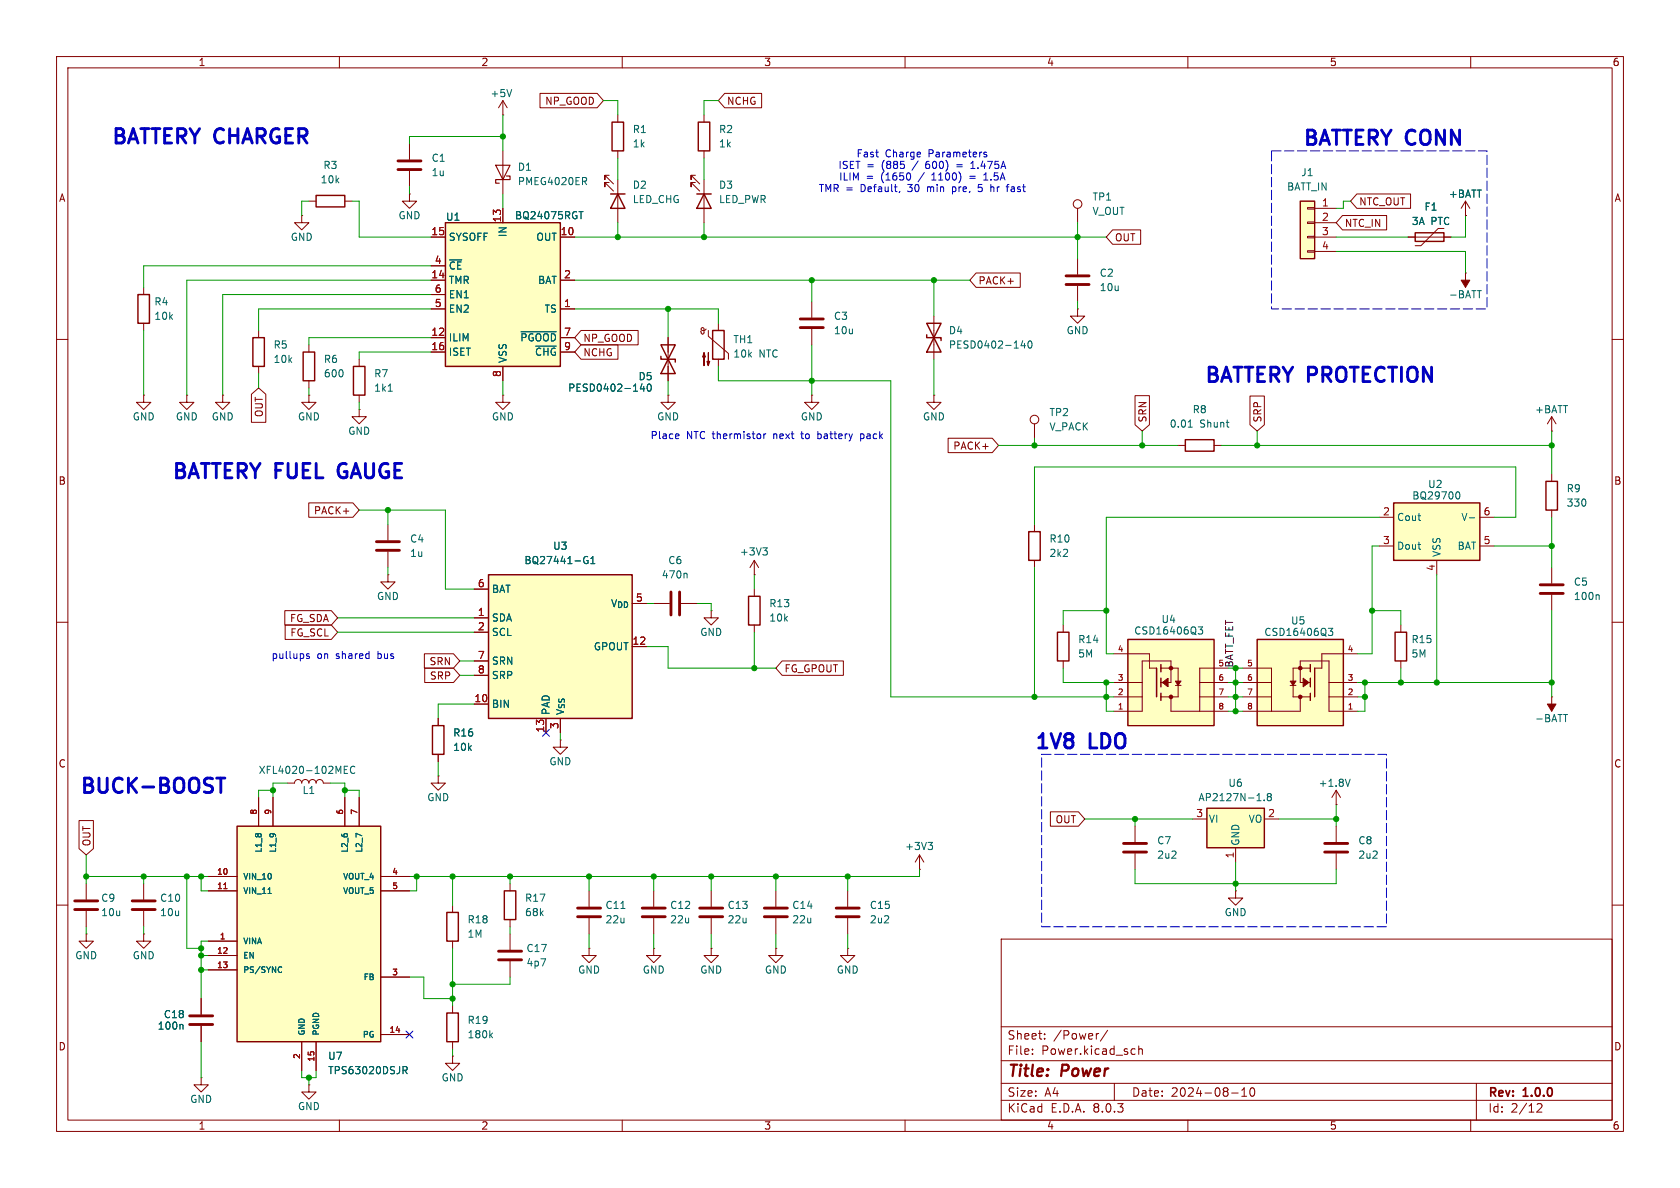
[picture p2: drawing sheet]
<svg xmlns="http://www.w3.org/2000/svg" width="297mm" height="210mm" viewBox="0 0 297 210" stroke-linecap="round" stroke-linejoin="round" font-family="sans-serif">
<defs><g id="words">
<g font-size="3.5" fill="#0000c2">
<text x="19.4" y="26.2">BATTERY CHARGER</text>
<text x="230.1" y="26.4">BATTERY CONN</text>
<text x="212.7" y="68.3">BATTERY PROTECTION</text>
<text x="30.1" y="85.3">BATTERY FUEL</text>
<text x="60.8" y="85.3">GAUGE</text>
<text x="182.7" y="133.1">1V8</text>
<text x="192.6" y="133.1">LDO</text>
<text x="13.8" y="141">BUCK-BOOST</text>
</g>
<g font-size="2.8" fill="#840000">
<text x="178" y="190.9">Title:</text>
<text x="187.7" y="190.9">Power</text>
</g>
<g font-size="2.1" fill="#840000">
<text x="178" y="184">Sheet:</text>
<text x="186.2" y="184">/Power/</text>
<text x="178" y="186.7">File:</text>
<text x="184.1" y="186.7">Power.kicad_sch</text>
<text x="178" y="196.9">KiCad</text>
<text x="178" y="194.1">Size:</text>
<text x="184.7" y="194.1">A4</text>
<text x="185.7" y="196.9">E.D.A.</text>
<text x="193.3" y="196.9">8.0.3</text>
<text x="200" y="194.1">Date:</text>
<text x="207" y="194.1">2024-08-10</text>
<text x="263" y="194.3">Rev:</text>
<text x="263" y="196.9">Id:</text>
<text x="267.1" y="196.9">2/12</text>
<text x="269.4" y="194.3">1.0.0</text>
</g>
<g font-size="1.8" fill="#840000">
<text x="35" y="11.9">1</text>
<text x="85" y="11.9">2</text>
<text x="135" y="11.9">3</text>
<text x="185" y="11.9">4</text>
<text x="235" y="11.9">5</text>
<text x="285" y="11.9">6</text>
<text x="96.3" y="18.7">NP_GOOD</text>
<text x="128.4" y="18.7">NCHG</text>
<text x="10.3" y="35.9">A</text>
<text x="285.3" y="35.9">A</text>
<text x="237.6" y="40.3">NTC_IN</text>
<text x="240.2" y="36.5">NTC_OUT</text>
<text x="197" y="42.9">OUT</text>
<text x="172.9" y="50.5">PACK+</text>
<text x="103" y="63.2">NCHG</text>
<text x="103" y="60.6">NP_GOOD</text>
<text x="46.7" y="73.8" transform="rotate(-90 46.7 73.8)">OUT</text>
<text x="202.9" y="74.8" transform="rotate(-90 202.9 74.8)">SRN</text>
<text x="223.2" y="74.8" transform="rotate(-90 223.2 74.8)">SRP</text>
<text x="168.4" y="79.7">PACK+</text>
<text x="10.3" y="85.9">B</text>
<text x="285.3" y="85.9">B</text>
<text x="55.4" y="91.1">PACK+</text>
<text x="51.2" y="110.2">FG_SDA</text>
<text x="51.2" y="112.7">FG_SCL</text>
<text x="75.8" y="117.8">SRN</text>
<text x="138.6" y="119.1">FG_GPOUT</text>
<text x="75.9" y="120.3">SRP</text>
<text x="10.3" y="135.9">C</text>
<text x="285.3" y="135.9">C</text>
<text x="16.2" y="149.7" transform="rotate(-90 16.2 149.7)">OUT</text>
<text x="186.5" y="145.7">OUT</text>
<text x="10.3" y="185.9">D</text>
<text x="285.3" y="185.9">D</text>
<text x="35" y="199.9">1</text>
<text x="85" y="199.9">2</text>
<text x="135" y="199.9">3</text>
<text x="185" y="199.9">4</text>
<text x="235" y="199.9">5</text>
<text x="285" y="199.9">6</text>
</g>
<g font-size="1.8" fill="#006464">
<text x="86.6" y="17.4">+5V</text>
<text x="111.8" y="23.7">R1</text>
<text x="127" y="23.7">R2</text>
<text x="76.2" y="28.8">C1</text>
<text x="111.8" y="26.3">1k</text>
<text x="127" y="26.3">1k</text>
<text x="56.6" y="32.6">10k</text>
<text x="57.1" y="30.1">R3</text>
<text x="76.2" y="31.3">1u</text>
<text x="91.4" y="30.4">D1</text>
<text x="91.4" y="32.9">PMEG4020ER</text>
<text x="111.8" y="33.6">D2</text>
<text x="127" y="33.6">D3</text>
<text x="193" y="35.7">TP1</text>
<text x="227.4" y="33.9">BATT_IN</text>
<text x="229.9" y="31.3">J1</text>
<text x="256" y="35.2">+BATT</text>
<text x="70.4" y="39">GND</text>
<text x="78.7" y="39.2">U1</text>
<text x="90.9" y="39">BQ24075RGT</text>
<text x="111.8" y="36.1">LED_CHG</text>
<text x="127" y="36.1">LED_PWR</text>
<text x="193" y="38.2">V_OUT</text>
<text x="249.5" y="40">3A</text>
<text x="251.7" y="37.4">F1</text>
<text x="253" y="40">PTC</text>
<text x="51.3" y="42.8">GND</text>
<text x="79.2" y="42.8">SYSOFF</text>
<text x="79.2" y="47.9">~{CE}</text>
<text x="89.8" y="42" transform="rotate(-90 89.8 42)">IN</text>
<text x="94.7" y="42.8">OUT</text>
<text x="79.2" y="50.4">TMR</text>
<text x="79.2" y="52.9">EN1</text>
<text x="95" y="50.4">BAT</text>
<text x="194.3" y="49.1">C2</text>
<text x="194.3" y="51.7">10u</text>
<text x="256" y="52.9">-BATT</text>
<text x="27.2" y="54.2">R4</text>
<text x="27.2" y="56.7">10k</text>
<text x="79.2" y="55.5">EN2</text>
<text x="96.2" y="55.5">TS</text>
<text x="147.3" y="56.7">C3</text>
<text x="147.3" y="59.3">10u</text>
<text x="167.6" y="59.3">D4</text>
<text x="188.5" y="59.3">GND</text>
<text x="48.3" y="61.8">R5</text>
<text x="48.3" y="64.4">10k</text>
<text x="57.2" y="64.4">R6</text>
<text x="79.2" y="60.6">ILIM</text>
<text x="79.2" y="63.1">ISET</text>
<text x="89.8" y="64.3" transform="rotate(-90 89.8 64.3)">VSS</text>
<text x="91.9" y="60.6">~{PGOOD}</text>
<text x="94.5" y="63.1">~{CHG}</text>
<text x="129.5" y="60.9">TH1</text>
<text x="129.5" y="63.4">10k</text>
<text x="134.2" y="63.4">NTC</text>
<text x="167.6" y="61.8">PESD0402-140</text>
<text x="57.2" y="66.9">600</text>
<text x="66" y="66.9">R7</text>
<text x="66" y="69.4">1k1</text>
<text x="100.3" y="69.4">PESD0402-140</text>
<text x="112.8" y="67.4">D5</text>
<text x="23.4" y="74.5">GND</text>
<text x="31" y="74.5">GND</text>
<text x="37.3" y="74.5">GND</text>
<text x="52.6" y="74.5">GND</text>
<text x="61.5" y="77.1">GND</text>
<text x="86.9" y="74.5">GND</text>
<text x="116.1" y="74.5">GND</text>
<text x="141.5" y="74.5">GND</text>
<text x="163.1" y="74.5">GND</text>
<text x="185.4" y="73.8">TP2</text>
<text x="185.4" y="76.3">V_PACK</text>
<text x="206.7" y="75.8">0.01</text>
<text x="210.7" y="73.3">R8</text>
<text x="212.1" y="75.8">Shunt</text>
<text x="271.3" y="73.3">+BATT</text>
<text x="249.6" y="88.5">BQ29700</text>
<text x="252.4" y="86.5">U2</text>
<text x="276.9" y="87.2">R9</text>
<text x="276.9" y="89.8">330</text>
<text x="246.9" y="92.3">Cout</text>
<text x="258.2" y="92.3">V-</text>
<text x="72.4" y="96.1">C4</text>
<text x="72.4" y="98.7">1u</text>
<text x="92.6" y="99.9">BQ27441-G1</text>
<text x="97.7" y="97.4">U3</text>
<text x="118" y="99.9">C6</text>
<text x="130.7" y="98.4">+3V3</text>
<text x="185.4" y="98.7">2k2</text>
<text x="185.4" y="96.1">R10</text>
<text x="246.9" y="97.4">Dout</text>
<text x="254.9" y="98.6" transform="rotate(-90 254.9 98.6)">VSS</text>
<text x="257.6" y="97.4">BAT</text>
<text x="66.5" y="106.3">GND</text>
<text x="86.9" y="105">BAT</text>
<text x="107.9" y="107.5">V_{DD}</text>
<text x="116.9" y="102.5">470n</text>
<text x="135.9" y="107.5">R13</text>
<text x="278.1" y="103.7">C5</text>
<text x="278.1" y="106.3">100n</text>
<text x="86.9" y="110.1">SDA</text>
<text x="86.9" y="112.6">SCL</text>
<text x="123.7" y="112.6">GND</text>
<text x="135.9" y="110.1">10k</text>
<text x="190.5" y="113.9">R14</text>
<text x="200.4" y="112.4">CSD16406Q3</text>
<text x="205.2" y="110.3">U4</text>
<text x="223.4" y="112.6">CSD16406Q3</text>
<text x="228.1" y="110.6">U5</text>
<text x="249.4" y="113.9">R15</text>
<text x="86.9" y="117.7">SRN</text>
<text x="104.9" y="115.2">GPOUT</text>
<text x="190.5" y="116.4">5M</text>
<text x="249.4" y="116.4">5M</text>
<text x="86.9" y="125.3">BIN</text>
<text x="86.9" y="120.2">SRP</text>
<text x="80" y="130.4">R16</text>
<text x="97.4" y="126.5" transform="rotate(-90 97.4 126.5)">PAD</text>
<text x="99.9" y="126.5" transform="rotate(-90 99.9 126.5)">V_{SS}</text>
<text x="271.3" y="127.9">-BATT</text>
<text x="45.6" y="137">XFL4020-102MEC</text>
<text x="80" y="132.9">10k</text>
<text x="97" y="135.5">GND</text>
<text x="53.4" y="140.6">L1</text>
<text x="75.4" y="141.8">GND</text>
<text x="211.8" y="141.8">AP2127N-1.8</text>
<text x="217.1" y="139.3">U6</text>
<text x="233" y="139.3">+1.8V</text>
<text x="204.5" y="149.5">C7</text>
<text x="213.6" y="145.6">VI</text>
<text x="219.3" y="149.6" transform="rotate(-90 219.3 149.6)">GND</text>
<text x="220.6" y="145.6">VO</text>
<text x="240" y="149.5">C8</text>
<text x="159.9" y="150.5">+3V3</text>
<text x="204.5" y="152">2u2</text>
<text x="240" y="152">2u2</text>
<text x="17.8" y="159.6">C9</text>
<text x="28.2" y="159.6">C10</text>
<text x="92.7" y="159.6">R17</text>
<text x="106.9" y="160.9">C11</text>
<text x="118.4" y="160.9">C12</text>
<text x="128.5" y="160.9">C13</text>
<text x="140" y="160.9">C14</text>
<text x="153.7" y="160.9">C15</text>
<text x="17.8" y="162.2">10u</text>
<text x="28.2" y="162.2">10u</text>
<text x="82.6" y="166">1M</text>
<text x="82.6" y="163.4">R18</text>
<text x="92.7" y="162.2">68k</text>
<text x="106.9" y="163.4">22u</text>
<text x="118.4" y="163.4">22u</text>
<text x="128.5" y="163.4">22u</text>
<text x="140" y="163.4">22u</text>
<text x="153.7" y="163.4">2u2</text>
<text x="216.4" y="162.2">GND</text>
<text x="13.2" y="169.8">GND</text>
<text x="23.4" y="169.8">GND</text>
<text x="93" y="168.5">C17</text>
<text x="93" y="171">4p7</text>
<text x="102.1" y="172.3">GND</text>
<text x="113.5" y="172.3">GND</text>
<text x="123.7" y="172.3">GND</text>
<text x="135.1" y="172.3">GND</text>
<text x="147.8" y="172.3">GND</text>
<text x="27.8" y="182.2">100n</text>
<text x="28.9" y="180.2">C18</text>
<text x="82.6" y="181.2">R19</text>
<text x="82.6" y="183.7">180k</text>
<text x="57.9" y="187.6">U7</text>
<text x="57.9" y="190.1">TPS63020DSJR</text>
<text x="78" y="191.4">GND</text>
<text x="33.5" y="195.2">GND</text>
<text x="52.6" y="196.4">GND</text>
</g>
<g font-size="1.8" fill="#0000c2">
<text x="151.3" y="28">Fast</text>
<text x="156.5" y="28">Charge</text>
<text x="164.2" y="28">Parameters</text>
<text x="144.6" y="34.2">TMR =</text>
<text x="148.1" y="30.1">ISET =</text>
<text x="148.2" y="32.1">ILIM</text>
<text x="152.2" y="34.2">Default,</text>
<text x="153.1" y="32.1">=</text>
<text x="155.8" y="32.1">(1650</text>
<text x="156" y="30.1">(885</text>
<text x="160.8" y="34.2">30</text>
<text x="161.6" y="30.1">/</text>
<text x="162.7" y="32.1">/</text>
<text x="164.1" y="30.1">600)</text>
<text x="164.4" y="34.2">min</text>
<text x="165.2" y="32.1">1100)</text>
<text x="169" y="34.2">pre,</text>
<text x="169.8" y="30.1">=</text>
<text x="172.5" y="30.1">1.475A</text>
<text x="173.8" y="34.2">5</text>
<text x="174.8" y="32.1">1.5A</text>
<text x="176.2" y="34.2">hr</text>
<text x="179.3" y="34.2">fast</text>
<text x="114.9" y="77.8">Place</text>
<text x="121.3" y="77.8">NTC thermistor</text>
<text x="137" y="77.8">next</text>
<text x="142.2" y="77.8">to</text>
<text x="145.2" y="77.8">battery</text>
<text x="153" y="77.8">pack</text>
<text x="47.9" y="116.7">pullups</text>
<text x="56" y="116.7">on</text>
<text x="59.5" y="116.7">shared</text>
<text x="67" y="116.7">bus</text>
</g>
<g font-size="1.8" fill="#a90000">
<text x="76.2" y="41.7">15</text>
<text x="88.6" y="39.4" transform="rotate(-90 88.6 39.4)">13</text>
<text x="99" y="41.7">10</text>
<text x="233.6" y="36.6">1</text>
<text x="233.6" y="39.1">2</text>
<text x="233.6" y="41.7">3</text>
<text x="76.8" y="46.7">4</text>
<text x="233.6" y="44.2">4</text>
<text x="76.2" y="49.3">14</text>
<text x="76.8" y="51.8">6</text>
<text x="99.6" y="49.3">2</text>
<text x="76.2" y="59.4">12</text>
<text x="76.8" y="54.4">5</text>
<text x="99.6" y="54.4">1</text>
<text x="99.6" y="59.4">7</text>
<text x="76.2" y="62">16</text>
<text x="99.6" y="62">9</text>
<text x="88.6" y="66.7" transform="rotate(-90 88.6 66.7)">8</text>
<text x="244.4" y="91.2">2</text>
<text x="262.2" y="91.2">6</text>
<text x="244.4" y="96.3">3</text>
<text x="253.7" y="101" transform="rotate(-90 253.7 101)">4</text>
<text x="262.2" y="96.3">5</text>
<text x="84.4" y="103.9">6</text>
<text x="112.3" y="106.4">5</text>
<text x="84.4" y="109">1</text>
<text x="84.4" y="111.5">2</text>
<text x="84.4" y="116.6">7</text>
<text x="84.4" y="119.1">8</text>
<text x="111.7" y="114">12</text>
<text x="83.8" y="124.2">10</text>
<text x="96.3" y="129.6" transform="rotate(-90 96.3 129.6)">13</text>
<text x="98.8" y="129" transform="rotate(-90 98.8 129)">3</text>
<text x="211.4" y="144.5">3</text>
<text x="224.1" y="144.5">2</text>
<text x="218.2" y="151.8" transform="rotate(-90 218.2 151.8)">1</text>
</g>
<text font-size="1.8" fill="#009600" x="218.1" y="118.1" transform="rotate(-90 218.1 118.1)">BATT_FET</text>
<g font-size="1.4" fill="#a90000">
<text x="197.5" y="115.3">4</text>
<text x="215.3" y="117.9">5</text>
<text x="220.4" y="117.9">5</text>
<text x="238.1" y="115.3">4</text>
<text x="197.5" y="125.5">1</text>
<text x="197.5" y="122.9">2</text>
<text x="197.5" y="120.4">3</text>
<text x="215.3" y="120.4">6</text>
<text x="215.3" y="122.9">7</text>
<text x="215.3" y="125.5">8</text>
<text x="220.4" y="120.4">6</text>
<text x="220.4" y="122.9">7</text>
<text x="220.4" y="125.5">8</text>
<text x="238.1" y="125.5">1</text>
<text x="238.1" y="122.9">2</text>
<text x="238.1" y="120.4">3</text>
<text x="45.5" y="144.1" transform="rotate(-90 45.5 144.1)">8</text>
<text x="48" y="144.1" transform="rotate(-90 48 144.1)">9</text>
<text x="60.7" y="144.1" transform="rotate(-90 60.7 144.1)">6</text>
<text x="63.2" y="144.1" transform="rotate(-90 63.2 144.1)">7</text>
<text x="38.3" y="154.7">10</text>
<text x="69.2" y="154.7">4</text>
<text x="38.3" y="157.2">11</text>
<text x="69.2" y="157.2">5</text>
<text x="38.8" y="166.1">1</text>
<text x="38.3" y="168.7">12</text>
<text x="38.3" y="171.2">13</text>
<text x="69.2" y="172.5">3</text>
<text x="68.8" y="182.6">14</text>
<text x="53.1" y="187.3" transform="rotate(-90 53.1 187.3)">2</text>
<text x="55.6" y="187.8" transform="rotate(-90 55.6 187.8)">15</text>
</g>
<g font-size="1.4" fill="#006464">
<text x="42.9" y="155.7">VIN_10</text>
<text x="46.5" y="150.9" transform="rotate(-90 46.5 150.9)">L1_8</text>
<text x="49" y="150.9" transform="rotate(-90 49 150.9)">L1_9</text>
<text x="60.5" y="155.7">VOUT_4</text>
<text x="61.7" y="150.9" transform="rotate(-90 61.7 150.9)">L2_6</text>
<text x="64.2" y="150.9" transform="rotate(-90 64.2 150.9)">L2_7</text>
<text x="42.9" y="158.2">VIN_11</text>
<text x="60.5" y="158.2">VOUT_5</text>
<text x="42.9" y="167.1">VINA</text>
<text x="42.9" y="169.6">EN</text>
<text x="42.9" y="172.2">PS/SYNC</text>
<text x="64.2" y="173.5">FB</text>
<text x="54.1" y="183.1" transform="rotate(-90 54.1 183.1)">GND</text>
<text x="56.6" y="183.1" transform="rotate(-90 56.6 183.1)">PGND</text>
<text x="64" y="183.6">PG</text>
</g>
</g></defs>
<g fill="none" stroke="#840000" stroke-width=".18">
<path d="M10 10h277v190h-277zM12 12h273v186h-273zM60 10v2M110 10v2M160 10v2M210 10v2M260 10v2M54.6 35.6h1.3M61 35.6h1.2M72.4 34.3v1.3h1.3l-1.3 1.2-1.3-1.2h1.3M72.4 34.3h.1M190.5 36.8v2.6"/>
<path d="M10 60h2M45.7 58.4v1.3M190.5 45.7v2.8M190.5 50.5v2.8M285 60h2M25.4 69.9v1.2h1.3l-1.3 1.3-1.3-1.3h1.3M25.4 69.9h.1M33 69.9v1.2h1.3l-1.3 1.3-1.3-1.3h1.3M33 69.9h.1M39.4 69.9v1.2h1.2l-1.2 1.3-1.3-1.3h1.3M39.4 69.9h.1M45.7 64.8v1.2"/>
<path d="M54.6 69.9v1.2h1.3l-1.3 1.3-1.3-1.3h1.3M54.6 69.9h.1M54.6 61v1.2M54.6 67.3v1.3M63.5 72.4v1.3h1.3l-1.3 1.2-1.3-1.2h1.3M63.5 72.4h.1M63.5 63.5v1.3M63.5 69.9v1.2M208.3 78.7h1.2M214.6 78.7h1.3M274.3 76.2h.1M274.3 73.7v2.5"/>
<path d="M274.3 73.7l-.7 1.2M274.3 73.7l.8 1.2M68.6 92.7v2.8M68.6 97.5v2.8M274.3 83.8v1.3M274.3 90.2v1.2M10 110h2M68.6 101.6v1.3h1.2l-1.2 1.2-1.3-1.2h1.3M68.6 101.6h.1M188 110.5v1.3M188 116.8v1.3M274.3 100.3v2.8"/>
<path d="M274.3 105.2v2.8M285 110h2M50.8 138.4h1.3a.64 .64 0 0 1 .6-.6 .64 .64 0 0 1 .6 .6 .64 .64 0 0 1 .7-.6 .64 .64 0 0 1 .6 .6 .64 .64 0 0 1 .6-.6 .64 .64 0 0 1 .7 .6 .64 .64 0 0 1 .6-.6 .64 .64 0 0 1 .6 .6h1.3M10 160h2M162.6 153.7h.1M162.6 151.1l-.8 1.3M162.6 151.1v2.6M162.6 151.1l.7 1.3M200.7 146.1v2.7M200.7 150.9v2.8M236.2 146.1v2.7M236.2 150.9v2.8"/>
<path d="M285 160h2M35.6 176.5v2.8M80 160v1.3M80 166.4v1.2M80 177.8v1.3M177 166h108v32h-108zM35.6 190.5v1.3h1.2l-1.2 1.2-1.3-1.2h1.3M35.6 190.5h.1M35.6 181.4v2.8M60 198v2M80 186.7v1.3h1.3l-1.3 1.2-1.3-1.2h1.3M80 186.7h.1"/>
<path d="M80 184.2v1.2M110 198v2M160 198v2M177 194.5h108M177 191.5h108M177 187.5h108M177 181.5h108M182.5 186.3v.1M182.5 185.5v.1M184.7 183.6v.1M184.7 182.8v.1M194.2 182.7l-.2 .1"/>
<path d="M195.8 182.1l-1.3 2M197 191.5v3M200.2 185.4l.5 .1M200.7 186.3l-.5 .1M201.3 185.5l.2-.1 .4 .1 .1 .9M201.3 184.9v1.5M210 198v2M217.7 193.2h1.2M219.5 193.8h.9M219.5 192.7l.5-.4v1.5M221.2 192.4l.1-.1a.81 .81 0 0 1 .6 .6 .81 .81 0 0 1-.3 .8l-.1 .1a.81 .81 0 0 1-.6-.6 .81 .81 0 0 1 .3-.8zM260 198v2"/>
<path d="M261 191.5v6.5M271.7 195.2l.6-.1 .2 .1 .1 .3-.9 1.1h.9"/>
<circle cx="190.5" cy="36.1" r=".76"/>
</g>
<path d="M188.5 50.3h4M188.5 48.8h4M66.5 97.3h4.1M66.5 95.8h4.1M272.3 104.9h4.1M272.3 103.4h4.1M198.6 150.6h4.1M198.6 149.1h4.1M234.2 150.6h4.1M234.2 149.1h4.1M33.5 179.6h4.1M33.5 181.1h4.1" fill="none" stroke="#840000" stroke-width=".51"/>
<path d="M68.6 69.2h.8M210.1 75.5h.7M210.3 74.4l.1-.2v1.3M282.5 105.1l.2 .2v.7M60.9 136.1h.4M61.5 135.5h-.6v1.2h.6M62.7 135.6a.6 .6 0 0 0-.8 .4 .6 .6 0 0 0 .6 .7l.2-.1M164.1 148.9h.8l-.5 .5M164.6 149.4l.3 .2v.3l-.3 .3M32.2 181.1l.2 .2v.6M86.7 183l.4 .5M87.1 182.6l-.5 .5" fill="none" stroke="#006464" stroke-width=".18"/>
<path d="M55.9 34.5h5.1v2.1h-5.1zM44.7 59.7h2v5.1h-2zM53.6 62.2h2v5.1h-2zM62.5 64.8h2v5.1h-2zM209.5 77.7h5.1v2.1h-5.1zM273.3 85.1h2v5.1h-2zM186.9 111.8h2.1v5h-2.1zM79 179.1h2v5.1h-2zM79 161.3h2v5.1h-2z" fill="none" stroke="#840000" stroke-width=".25"/>
<path d="M213.4 142.9h10.1v7h-10.1z" fill="#ffffc2"/>
<path d="M108.2 21.6h2v5.1h-2zM163.8 59.2v.5h2.6v.5M163.8 57.2h2.6l-2.6 5h2.6zM116.8 63v.5h2.6v.5M116.8 61h2.6l-2.6 5h2.6zM213.4 142.9h10.1v7h-10.1z" fill="none" stroke="#840000" stroke-width=".25"/>
<g fill="none" stroke="#840000" stroke-width=".18">
<path d="M53.3 38.1v1.3h1.3l-1.3 1.2-1.2-1.2h1.2M53.3 38.1h.1M109.2 20.3v1.3M109.2 26.7v1.2M118.1 59.7v7.6M165.1 55.9v7.6M190.5 54.6v1.3h1.3l-1.3 1.3-1.3-1.3h1.3M190.5 54.6h.1M165.1 69.9v1.2h1.3l-1.3 1.3-1.3-1.3h1.3M165.1 69.9h.1M182.9 74.9v2.6M236.2 139.7l-.7 1.3"/>
<path d="M236.2 139.7v2.5M236.2 139.7l.8 1.3M274.3 123.2h.1M274.3 123.2v2.5M149.9 157.5v2.8M210.8 144.8h2.6M218.4 157.5v1.3h1.3l-1.3 1.2-1.2-1.2h1.2M218.4 157.5h.1M218.4 149.9v2.5M223.5 144.8h2.6M236.2 142.2h.1M149.9 162.3v2.8"/>
<circle cx="182.9" cy="74.2" r=".76"/>
</g>
<g fill="none" stroke="#006464" stroke-width=".18">
<path d="M113.5 67.8l-.3 .9h.8M113.8 68.3v.9M114.5 68a.69 .69 0 0 0 .3 1.2l.2-.2 .1-.3-.1-.7M180.8 60.2l-.3 .9h.8M181.1 60.7v.8M181.8 60.4l.2-.1a.68 .68 0 0 1 .5 .6 .68 .68 0 0 1-.5 .6l-.2-.1-.1-.3zM238.7 137.7l-.4 1.3M276.4 126.3h.7M222.2 141.5h.7M223.5 141.4v.1M224.3 140.8l-.3 .3 .1 .3 .2 .1h.3l.2-.2v-.2l-.3-.3M224.3 140.8l-.3-.2 .3-.3h.2l.3 .2-.3 .3"/>
<path d="M224.3 140.8h.2"/>
</g>
<path d="M147.8 162.1h4.1M147.8 160.5h4.1" fill="none" stroke="#840000" stroke-width=".51"/>
<path d="M273.6 124.5h1.5l-.8 1.2z" fill="#840000" stroke="#840000" stroke-width=".18"/>
<path d="M229.9 35.6h2.5v10.1h-2.5z" fill="#ffffc2"/>
<g fill="none" stroke="#840000" stroke-width=".18">
<path d="M107.7 31h-.8v.8v-.8l1.6 1.5M107.7 32.3h-.8v.7v-.7l1.6 1.5M109.2 31.8v7.6M231.1 39.2h1.3v.3h-1.3zM231.1 36.7h1.3v.3h-1.3zM232.4 36.8h3.8M232.4 39.4h3.8M259.1 38.1h.1M259.1 35.6l-.8 1.2M259.1 35.6v2.5M259.1 35.6l.7 1.2M124.2 57.9l.3 .2-.1 .8-.3 .1-.3-.5"/>
<path d="M124.2 57.9l-.2 .2 .1 .3h.4l.3-.2M125.2 58.4v1l3.6 3.1v1M127 57.2v1.2M143.5 53.3v2.8M143.5 58.2v2.8M231.1 44.3h1.3v.3h-1.3zM231.1 41.8h1.3v.2h-1.3zM232.4 41.9h3.8M232.4 44.5h3.8M248.9 41.9h7.6M255.3 40.4h-1l-3.1 3h-1M259.1 48.3h.1"/>
<path d="M259.1 48.3v2.5M127 63.5v1.3M143.5 69.9v1.2h1.3l-1.3 1.3-1.3-1.3h1.3M143.5 69.9h.1"/>
</g>
<path d="M107.9 34.3h2.6M109.2 34.3l1.3 2.5h-2.6zM229.9 35.6h2.5v10.1h-2.5zM126 58.4h2v5.1h-2zM250.2 41.1h5.1v1.6h-5.1z" fill="none" stroke="#840000" stroke-width=".25"/>
<g fill="#840000" stroke="#840000" stroke-width=".18">
<path d="M124.5 62.4l.2 .7h-.5l.3-.7v2.2z"/>
<path d="M125.2 62.4v2.2l-.2-.7h.5l-.3 .7z"/>
<path d="M258.3 49.5h1.5l-.7 1.3z"/>
</g>
<path d="M141.5 57.9h4M141.5 56.4h4" fill="none" stroke="#840000" stroke-width=".51"/>
<path d="M261.2 51.4h.7" fill="none" stroke="#006464" stroke-width=".18"/>
<path d="M246.4 88.9h15.2v10.2h-15.2z" fill="#ffffc2"/>
<path d="M123.2 34.3h2.5M123.4 21.6h2.1v5.1h-2.1zM124.5 34.3l1.2 2.5h-2.5zM181.9 94h2v5.1h-2zM246.4 88.9h15.2v10.2h-15.2zM246.6 111.8h2.1v5h-2.1z" fill="none" stroke="#840000" stroke-width=".25"/>
<g fill="none" stroke="#840000" stroke-width=".18">
<path d="M122.9 31h-.7v.8v-.8l1.5 1.5M122.9 32.3h-.7v.7v-.7l1.5 1.5M124.5 20.3v1.3M124.5 26.7v1.2M124.5 31.8v7.6M118.1 69.9v1.2h1.3l-1.3 1.3-1.3-1.3h1.3M118.1 69.9h.1M182.9 92.7v1.3M182.9 99.1v1.2M243.8 91.4h2.6M243.8 96.5h2.6M254 99.1v2.5"/>
<path d="M261.6 91.4h2.6M261.6 96.5h2.6M247.6 110.5v1.3M247.6 116.8v1.3M77.5 137.2v1.2h1.2l-1.2 1.3-1.3-1.3h1.3M77.5 137.2h.1"/>
</g>
<path d="M257.5 87l.2-.1a.68 .68 0 0 1 .4 .7 .68 .68 0 0 1-.4 .6l-.2-.1M259.7 91.5h1" fill="none" stroke="#006464" stroke-width=".18"/>
<path d="M222.2 113h15.3v15.3h-15.3z" fill="#ffffc2"/>
<path d="M222.2 113h15.3v15.3h-15.3zM231.6 117.5v1.2M231.6 119.9v1.5M232.4 118.1v5.1M231.6 122.6v1.2" fill="none" stroke="#840000" stroke-width=".25"/>
<g fill="none" stroke="#840000" stroke-width=".41">
<circle cx="229.9" cy="118.1" r=".2"/>
<circle cx="229.9" cy="123.2" r=".2"/>
</g>
<path d="M219.7 118.1h5.1v7.6M231.6 118.1h-3v5.1h3M240 115.6h-6.3v2.5h-1.3M219.7 123.2h5.1M219.7 120.7h5.1M228.1 121.2h1M229.9 123.2v2.5h-10.2M231.6 120.7h-1.7v-3.9h5v8.9h5.1M234.9 123.2h5.1M234.9 120.7h5.1" fill="none" stroke="#840000" stroke-width=".18"/>
<g fill="#840000" stroke="#840000" stroke-width=".18">
<path d="M230.4 119.9l1 .8-1 .7z"/>
<path d="M228.1 120.4h1l-.5 .8z"/>
</g>
<path d="M234.8 111.1h.8l-.4 .5 .4 .1v.5l-.2 .1h-.5" fill="none" stroke="#006464" stroke-width=".18"/>
<path d="M199.4 113h15.2v15.3h-15.2z" fill="#ffffc2"/>
<path d="M132.3 105.4h2.1v5.1h-2.1zM199.4 113h15.2v15.3h-15.2zM204.5 118.1v5.1M205.2 117.5v1.2M205.2 119.9v1.5M76.5 128.3h2v5.1h-2zM205.2 122.6v1.2" fill="none" stroke="#840000" stroke-width=".25"/>
<g fill="none" stroke="#840000" stroke-width=".41">
<circle cx="207" cy="118.1" r=".2"/>
<circle cx="207" cy="123.2" r=".2"/>
</g>
<g fill="none" stroke="#840000" stroke-width=".18">
<path d="M133.3 99.1v2.5M133.3 99.1l-.7 1.2M133.3 99.1l.8 1.2M133.3 101.6h.1M133.3 104.1v1.3M133.3 110.5v1.3M196.8 115.6h6.4v2.5h1.3M205.2 118.1h3.1v5.1h-3.1M217.2 118.1h-5.1v7.6M77.5 127v1.3M77.5 133.4v1.2M196.8 123.2h5.1"/>
<path d="M196.8 120.7h5.1M205.2 120.7h1.8v-3.9h-5.1v8.9h-5.1M207 123.2v2.5h10.2M207.8 121.2h1M212.1 123.2h5.1M212.1 120.7h5.1"/>
</g>
<g fill="#840000" stroke="#840000" stroke-width=".18">
<path d="M205.5 120.7l1-.8v1.5z"/>
<path d="M207.8 120.4h1l-.5 .8z"/>
</g>
<path d="M134.9 96.8h.7l-.4 .5M135.4 97.3l.2 .3v.3l-.2 .2M211.8 110.8h.8l-.4 .5 .4 .1v.6l-.2 .1-.5-.1" fill="none" stroke="#006464" stroke-width=".18"/>
<path d="M86.4 101.6h25.4v25.4h-25.4z" fill="#ffffc2"/>
<path d="M86.4 101.6h25.4v25.4h-25.4zM89.2 157.5h2v5.1h-2z" fill="none" stroke="#840000" stroke-width=".25"/>
<g fill="none" stroke="#840000" stroke-width=".18">
<path d="M88.9 17.8v2.5M88.9 17.8l-.8 1.3M88.9 17.8l.8 1.3M72.4 25.4v2.8M72.4 30.2v2.8M88.9 20.3h.1M88.9 26.7v7.6M83.8 109.2h2.6M83.8 111.8h2.6M83.8 104.1h2.6M83.8 116.8h2.6M83.8 119.4h2.6"/>
<path d="M111.8 114.3h2.5M115.6 106.7h2.8M120.4 106.7h2.8M125.7 108v1.2h1.3l-1.3 1.3-1.2-1.3h1.2M125.7 108h.1M83.8 124.5h2.6M96.5 127v2.5M99.1 130.8v1.3h1.2l-1.2 1.3-1.3-1.3h1.3M99.1 130.8h.1M99.1 127v2.5M15.2 156.2v2.8M25.4 156.2v2.8"/>
<path d="M90.2 156.2v1.3M104.1 157.5v2.8M115.6 157.5v2.8M125.7 157.5v2.8M137.2 157.5v2.8M15.2 165.1v1.3h1.3l-1.3 1.2-1.2-1.2h1.2M15.2 165.1h.1M15.2 161v2.8M25.4 165.1v1.3h1.3l-1.3 1.2-1.3-1.2h1.3M25.4 165.1h.1M25.4 161v2.8M90.2 162.6v1.2"/>
<path d="M90.2 165.1v2.8M90.2 169.9v2.8M104.1 167.6v1.3h1.3l-1.3 1.3-1.2-1.3h1.2M104.1 167.6h.1M104.1 162.3v2.8M115.6 167.6v1.3h1.2l-1.2 1.3-1.3-1.3h1.3M115.6 167.6h.1M115.6 162.3v2.8M125.7 167.6v1.3h1.3l-1.3 1.3-1.2-1.3h1.2M125.7 167.6h.1M125.7 162.3v2.8M137.2 167.6v1.3h1.2l-1.2 1.3-1.3-1.3h1.3"/>
<path d="M137.2 167.6h.1M137.2 162.3v2.8M149.9 167.6v1.3h1.2l-1.2 1.3-1.3-1.3h1.3M149.9 167.6h.1"/>
</g>
<path d="M90.5 15.8l-.5 1.3M103.3 32l.4 .6M103.6 31.4l.1 .2-.1 .4M103.7 99.1h.3l-.1 .5h-.3l-.3-.1M103.9 98.4h-.3l-.3 .2M104.4 99.6h.8M104.4 98.7l.4-.3v1.2M121.3 101.3l.2 .2v.7M109.8 160.6h.7" fill="none" stroke="#006464" stroke-width=".18"/>
<g fill="none" stroke="#840000" stroke-width=".51">
<path d="M70.4 30h4M70.4 28.4h4M118.6 104.6v4.1M120.1 104.6v4.1M13.2 159.3h4.1M23.4 159.3h4M13.2 160.8h4.1M23.4 160.8h4M88.1 169.7h4.1M88.1 168.1h4.1M102.1 162.1h4.1M102.1 160.5h4.1"/>
<path d="M113.5 162.1h4.1M113.5 160.5h4.1M123.7 162.1h4.1M123.7 160.5h4.1M135.1 162.1h4.1M135.1 160.5h4.1"/>
</g>
<path d="M87.6 29.2h2.6l-1.3 2.6zM89.5 31.1h.7v.7h-2.6v.6h.7" fill="none" stroke="#840000" stroke-width=".2"/>
<path d="M78.7 39.4h20.4v25.4h-20.4z" fill="#ffffc2"/>
<path d="M78.7 39.4h20.4v25.4h-20.4zM24.4 52.1h2v5.1h-2z" fill="none" stroke="#840000" stroke-width=".25"/>
<g fill="none" stroke="#840000" stroke-width=".18">
<path d="M88.9 36.8v2.6M25.4 50.8v1.3M25.4 57.2v1.2M76.2 54.6h2.5M76.2 41.9h2.5M76.2 59.7h2.5M76.2 49.5h2.5M76.2 47h2.5M76.2 52.1h2.5M99.1 54.6h2.5M99.1 41.9h2.5M99.1 59.7h2.5"/>
<path d="M99.1 49.5h2.5M76.2 62.2h2.5M88.9 69.9v1.2h1.3l-1.3 1.3-1.3-1.3h1.3M88.9 69.9h.1M88.9 64.8v2.5M99.1 62.2h2.5M54.6 191.8v1.2h1.3l-1.3 1.3-1.3-1.3h1.3M54.6 191.8h.1"/>
</g>
<path d="M102.4 37.4h.7M92.1 58.6h6.2M94.7 61.2h3.6" fill="none" stroke="#006464" stroke-width=".18"/>
<path d="M41.9 146.1h25.4v38.1h-25.4z" fill="#ffffc2"/>
<path d="M41.9 146.1h25.4v38.1h-25.4z" fill="none" stroke="#840000" stroke-width=".25"/>
<g fill="none" stroke="#840000" stroke-width=".18">
<path d="M95.5 16.5h10.1l1.1 1.3-1.1 1.3h-10.1zM128.1 16.5h6.5v2.6h-6.5l-1.1-1.3zM88.9 36.8v2.6M237.3 38.1h7.8v2.5h-7.8l-1.1-1.2zM239.9 34.3h9.5v2.5h-9.5l-1.1-1.2zM259.1 38.1h.1M76.2 41.9h2.5M76.2 54.6h2.5M76.2 59.7h2.5M76.2 49.5h2.5M76.2 47h2.5M76.2 52.1h2.5"/>
<path d="M99.1 41.9h2.5M99.1 54.6h2.5M99.1 59.7h2.5M99.1 49.5h2.5M102.7 58.4h10.1v2.6h-10.1l-1.1-1.3zM118.1 59.7v2.5M172.6 48.3h7.8v2.5h-7.8l-1.2-1.3zM196.7 40.6h5v2.6h-5l-1.1-1.3zM248.9 41.9h1.3M255.3 41.9h1.2M44.4 69.7l1.3-1.1 1.3 1.1v5h-2.6zM76.2 62.2h2.5"/>
<path d="M88.9 64.8v2.5M99.1 62.2h2.5M102.7 61h6.5v2.5h-6.5l-1.1-1.3zM118.1 64.8v2.5M167.6 77.5h7.8l1.1 1.2-1.1 1.3h-7.8zM200.7 69.9h2.5v5.2l-1.3 1.1-1.2-1.1zM221 70h2.5v5.1l-1.3 1.1-1.2-1.1zM54.6 88.9h7.8l1.1 1.3-1.1 1.2h-7.8zM50.4 107.9h8.2l1.1 1.3-1.1 1.3h-8.2zM50.4 110.5h8.2l1.1 1.3-1.1 1.2h-8.2zM75 115.6h5.2l1.1 1.2-1.1 1.3h-5.2zM75.1 118.1h5.1l1.1 1.3-1.1 1.3h-5.1z"/>
<path d="M83.8 109.2h2.6M83.8 111.8h2.6M83.8 104.1h2.6M83.8 116.8h2.6M83.8 119.4h2.6M111.8 114.3h2.5M138.3 116.8h10.8v2.6h-10.8l-1.1-1.3zM77.5 127v1.3M77.5 133.4v1.2M83.8 124.5h2.6M96.5 127v2.5M99.1 127v2.5"/>
<path d="M14 145.1h2.5v4.9l-1.3 1.1-1.2-1.1zM36.8 154.9h5.1M36.8 157.5h5.1M45.7 141v5.1M48.3 141v5.1M61 141v5.1M63.5 141v5.1M67.3 154.9h5.1M67.3 157.5h5.1M185.7 143.5h5l1.1 1.3-1.1 1.3h-5zM35.6 176.5v2.8M36.8 166.4h5.1"/>
<path d="M36.8 168.9h5.1M36.8 171.5h5.1M67.3 172.7h5.1M35.6 181.4v2.8M53.3 184.2v5M55.9 184.2v5M67.3 182.9h5.1"/>
</g>
<g fill="none" stroke="#006464" stroke-width=".18">
<path d="M102.4 37.4h.7M92.1 58.6h6.2M94.7 61.2h3.6M113.5 67.8l-.3 .9h.8M113.8 68.3v.9M114.5 68a.69 .69 0 0 0 .3 1.2l.2-.2 .1-.3-.1-.7M103.7 99.1h.3l-.1 .5h-.3l-.3-.1M103.9 98.4h-.3l-.3 .2M104.4 99.6h.8M104.4 98.7l.4-.3v1.2M47.4 157.9h.6M49.5 170.9l.3 .1"/>
<path d="M49.8 171.8l-.3 .1M32.2 181.1l.2 .2v.6M71.3 188.5h.4l.3 .3-.1 .3-.6 .1M71.6 189.2l.4 .6"/>
</g>
<path d="M39.6 157.1h.5" fill="none" stroke="#a90000" stroke-width=".18"/>
<g fill="none" stroke="#0000c2" stroke-width=".18">
<path d="M159.1 33.8l-.1 .3M160.9 30.7l.1 .3-.1 .7M164.7 31.8h.8M168.4 33v1.3M168.4 33.8l.1 .1M169.1 29.1h1M169.1 29.5h1M171.4 31.2h1M171.4 31.5h1M171.6 29.8h.8M171.6 28.9l.4-.4v1.3M172.9 33.8l.5 .1"/>
<path d="M173.6 32.6h-.6l-.1 .6 .5-.1M173.9 27.1l.6 .4-.2 .2h-.4M173.9 31.8h.7M173.9 30.9l.4-.3v1.2M174.4 27l-.3-.1-.2 .2M175.2 33.1l.3-.1 .2 .2M119.9 76.7l.1 .3-.6 .1M120 77.5h-.1M135 76.7v.8M135.4 76.7l-.4 .2M144.6 76.3v1.2M144.6 77.5h.1"/>
<path d="M144.7 76.7l-.1 .1M152.1 76.7v1.3M152.1 77.5h.4M152.5 76.7l-.4 .1M54.7 115.6h-.3l-.2 .1v.2l.5 .1v.3h-.5"/>
</g>
<path d="M38.3 137.6h1.5M39 137.6v2.5" fill="none" stroke="#0000c2" stroke-width=".51"/>
<path d="M224.8 26.7h38.1v27.9h-38.1zM184.1 133.4h61v30.4h-61z" fill="none" stroke="#0000c2" stroke-width=".18" stroke-dasharray="1.7 .6"/>
<g fill="none" stroke="#009600" stroke-width=".18">
<path d="M106.7 17.8h2.5v2.5M127 17.8h-2.5v2.5M54.6 35.6h-1.3v2.5M62.2 35.6h1.3v6.3h12.7M72.4 33v1.3M88.9 24.1h-16.5v1.3M88.9 20.3v6.4M88.9 34.3v2.5M109.2 27.9v3.9M109.2 39.4v2.5M124.5 27.9v3.9M124.5 39.4v2.5"/>
<path d="M190.5 39.4v6.3M238.8 35.6h-1.3v1.2h-1.3M259.1 38.1v3.8h-2.6M25.4 58.4v11.5M76.2 47h-50.8v3.8M76.2 49.5h-43.2v20.4M76.2 54.6h-30.5v3.8M76.2 59.7h-21.6v1.3M76.2 52.1h-36.8v17.8M101.6 54.6h25.4v2.6M101.6 41.9h94M101.6 49.5h69.8"/>
<path d="M118.1 54.6v5.1M143.5 49.5v3.8M165.1 49.5v6.4M190.5 53.3v1.3M236.2 41.9h12.7M236.2 44.5h22.9v3.8M45.7 66v2.6M54.6 68.6v1.3M63.5 71.1v1.3M76.2 62.2h-12.7v1.3M88.9 67.3v2.6M118.1 67.3v2.6"/>
<path d="M127 64.8v2.5h30.5v55.9h39.3M143.5 61v8.9M165.1 63.5v6.4M176.5 78.7h31.8M182.9 77.5v1.2M201.9 76.2v2.5M215.9 78.7h58.4M222.2 76.2v2.5M274.3 76.2v7.6M63.5 90.2h15.2v13.9h5.1M68.6 90.2v2.5M243.8 91.4h-48.2v24.2h1.2"/>
<path d="M243.8 96.5h-1.2v19.1h-2.6M264.2 91.4h3.8v-8.8h-85.1v10.1M264.2 96.5h10.1M274.3 91.4v8.9M59.7 111.8h24.1M59.7 109.2h24.1M68.6 100.3v1.3M81.3 116.8h2.5M81.3 119.4h2.5M114.3 114.3h3.8v3.8h19.1M114.3 106.7h1.3M123.2 106.7h2.5v1.3"/>
<path d="M133.3 101.6v2.5M133.3 111.8v6.3M182.9 100.3v22.9M188 118.1v2.6h8.8M195.6 108h-7.6v2.5M219.7 118.1h-1.3v7.6M242.6 108h5v2.5M247.6 118.1v2.6M254 101.6v19.1M274.3 108v15.2M48.3 139.7h-2.6v1.3M50.8 138.4h-2.5v2.6"/>
<path d="M58.4 138.4h2.6v2.6M61 139.7h2.5v1.3M77.5 134.6v2.6M83.8 124.5h-6.3v2.5M99.1 129.5v1.3M195.6 120.7v5h1.2M217.2 123.2h2.5M217.2 125.7h2.5M217.2 120.7h2.5M240 123.2h1.3M240 120.7h34.3M241.3 120.7v5h-1.3"/>
<path d="M15.2 154.9h21.6M15.2 151.1v5.1M25.4 154.9v1.3M33 154.9v12.7h2.6M35.6 154.9v2.6h1.2M73.7 154.9v2.6h-1.3M80 154.9v5.1M90.2 154.9v1.3M104.1 154.9v2.6M115.6 154.9v2.6M125.7 154.9v2.6M137.2 154.9v2.6"/>
<path d="M149.9 154.9v2.6M162.6 153.7v1.2h-90.2M191.8 144.8h19M200.7 153.7v2.5h35.5v-2.5M200.7 144.8v1.3M218.4 152.4v5.1M226.1 144.8h10.1M236.2 142.2v3.9M15.2 163.8v1.3M25.4 163.8v1.3M35.6 168.9h1.2M35.6 171.5h1.2"/>
<path d="M36.8 166.4h-1.2v10.1M72.4 172.7h2.5v3.8h5.1M80 167.6v10.2M90.2 163.8v1.3M90.2 172.7v1.3h-10.2M104.1 165.1v2.5M115.6 165.1v2.5M125.7 165.1v2.5M137.2 165.1v2.5M149.9 165.1v2.5M35.6 184.2v6.3M53.3 189.2v1.3h2.6v-1.3"/>
<path d="M54.6 190.5v1.3M80 185.4v1.3"/>
</g>
<path d="M95.9 128.9l1.2 1.2M97.1 128.9l-1.2 1.2M71.8 182.3l1.2 1.2M73 182.3l-1.2 1.2" fill="none" stroke="#000084" stroke-width=".18"/>
<g fill="#009600" stroke="#009600" stroke-width=".18">
<circle cx="218.4" cy="156.2" r=".46"/>
<circle cx="241.3" cy="123.2" r=".46"/>
<circle cx="241.3" cy="120.7" r=".46"/>
<circle cx="195.6" cy="123.2" r=".46"/>
<circle cx="218.4" cy="123.2" r=".46"/>
<circle cx="236.2" cy="144.8" r=".46"/>
<circle cx="200.7" cy="144.8" r=".46"/>
<circle cx="149.9" cy="154.9" r=".46"/>
<circle cx="274.3" cy="120.7" r=".46"/>
<circle cx="254" cy="120.7" r=".46"/>
<circle cx="247.6" cy="120.7" r=".46"/>
<circle cx="274.3" cy="78.7" r=".46"/>
<circle cx="242.6" cy="108" r=".46"/>
<circle cx="274.3" cy="96.5" r=".46"/>
<circle cx="201.9" cy="78.7" r=".46"/>
<circle cx="222.2" cy="78.7" r=".46"/>
<circle cx="165.1" cy="49.5" r=".46"/>
<circle cx="182.9" cy="78.7" r=".46"/>
<circle cx="190.5" cy="41.9" r=".46"/>
<circle cx="218.4" cy="125.7" r=".46"/>
<circle cx="182.9" cy="123.2" r=".46"/>
<circle cx="195.6" cy="120.7" r=".46"/>
<circle cx="195.6" cy="108" r=".46"/>
<circle cx="218.4" cy="120.7" r=".46"/>
<circle cx="48.3" cy="139.7" r=".46"/>
<circle cx="68.6" cy="90.2" r=".46"/>
<circle cx="61" cy="139.7" r=".46"/>
<circle cx="137.2" cy="154.9" r=".46"/>
<circle cx="104.1" cy="154.9" r=".46"/>
<circle cx="133.3" cy="118.1" r=".46"/>
<circle cx="115.6" cy="154.9" r=".46"/>
<circle cx="90.2" cy="154.9" r=".46"/>
<circle cx="125.7" cy="154.9" r=".46"/>
<circle cx="33" cy="154.9" r=".46"/>
<circle cx="35.6" cy="168.9" r=".46"/>
<circle cx="35.6" cy="167.6" r=".46"/>
<circle cx="35.6" cy="154.9" r=".46"/>
<circle cx="15.2" cy="154.9" r=".46"/>
<circle cx="25.4" cy="154.9" r=".46"/>
<circle cx="109.2" cy="41.9" r=".46"/>
<circle cx="118.1" cy="54.6" r=".46"/>
<circle cx="88.9" cy="24.1" r=".46"/>
<circle cx="80" cy="154.9" r=".46"/>
<circle cx="54.6" cy="190.5" r=".46"/>
<circle cx="80" cy="174" r=".46"/>
<circle cx="80" cy="176.5" r=".46"/>
<circle cx="73.7" cy="154.9" r=".46"/>
<circle cx="35.6" cy="171.5" r=".46"/>
<circle cx="143.5" cy="49.5" r=".46"/>
<circle cx="143.5" cy="67.3" r=".46"/>
<circle cx="124.5" cy="41.9" r=".46"/>
</g>
<use href="#words"/>
</svg>
